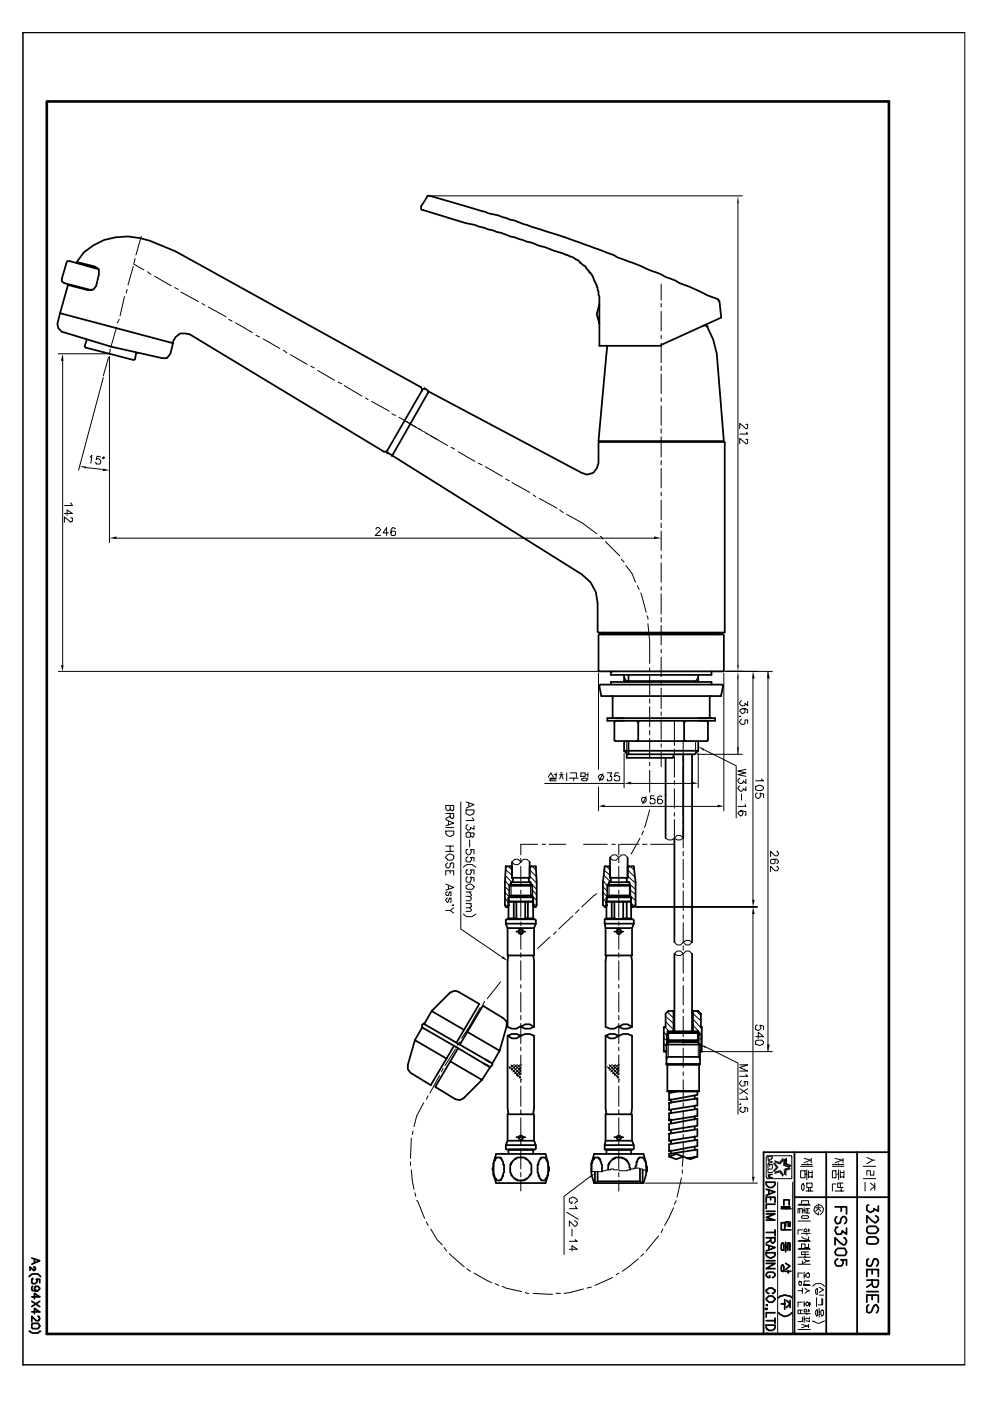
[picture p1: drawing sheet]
<svg xmlns="http://www.w3.org/2000/svg" width="297mm" height="420mm" viewBox="0 0 297 420" stroke-linecap="round" stroke-linejoin="round" font-family="sans-serif">
<g fill="none" stroke="#000" stroke-width=".3">
<path d="M6.9 9.8h282.3v399.5h-282.3zM6.9 9.8h282.3M6.9 9.8v399.5h282.3M129.4 58.7h93.1M40 79.1l3.1 1.9M40 79.9l-1.6 5.6M40.5 77.5l-.3 1.3M42.3 70.9l-1.6 5.6M221.2 60.9v138.6M34.9 98.2l-1.6 5.5M35.7 95.8l-.5 1M37.3 88.9l-1.3 5.8"/>
<path d="M38.1 86.8l-.3 1M44.2 81.5l1 .8M46.3 82.8l5 2.9M52.4 86.3l1 .5M54.2 87.6l5.3 2.9M60.6 91l.8 .5M62.4 92.1l5.3 2.9M68.5 95.8l1.1 .5M70.6 96.8l5.1 2.9M198.2 85.2v4.8M198.2 91v1.1M198.2 93.4v5.8"/>
<path d="M17.5 106.1h14.8M18.8 108.2v91.3M31 113.2l-7.5 27.8M32.5 107.2l-1.5 5.5M32.8 106.9v55.8M33.1 104.8l-.3 1.3M76.7 100.5l1.1 .6M78.8 101.6l5.1 2.9M84.9 105l1.1 .8M87 106.4l5.1 2.9M93.1 109.8l1.1 .5M95.2 111.1l5.1 2.9"/>
<path d="M101.3 114.6l1.1 .5M103.2 115.6l5.3 3.2M109.5 119.3l.8 .6M198.2 100.5v1.1M198.2 102.9v5.8M198.2 109.8v1.3M198.2 112.2v5.8M198.2 119.3v1.1M27 137.1h.3l.2-.6-.2 2.4M30.2 137.1l-1.1-.3-.3 1 .3-.2h.5l.6 .5v.8l-.3 .3h-1.1l-.2-.6M30.7 137.3l.5-.2-.2 .5zM111.4 120.4l5.3 2.9"/>
<path d="M117.5 124.1l1 .5M119.6 125.1l5 3M121.4 126.2l4.5 2.7M125.7 128.6l1 .8M127 129.4l1.1 .8M127.8 129.9l3.2 1.9M129.1 130.7l5 2.9M135.2 134.1l1.1 .6M137.3 135.5l5 2.9M143.4 138.9l1.1 .5M145.5 140l5 2.9M198.2 121.7v5.8"/>
<path d="M198.2 128.6v1.3M198.2 131v6.1M198.2 138.1v1.3M223.6 127.3h.5v1l-.3 .3h-.2l-1.9-1.6v1.6M223.6 131.8h.5v1l-.3 .3h-.2l-1.9-1.6v1.6M223.8 129.6l.3 .6h-2.4M19.3 154h2.4l-1.6-1.1v1.6M21.2 150.8l.5 .8h-2.4M21.2 155.3h.5v1.1l-.5 .2-1.9-1.6v1.6M25.7 140.2l5 .6M112.7 158.8l.3-.6h.5l.5 .8-1.6 1.6h1.6M116.4 159.8h-1.6l1.1-1.6v2.4"/>
<path d="M118.5 158.5l-.8-.3-.5 .6v1.5l.3 .3h.8l.2-.3v-.8l-.2-.2h-.8l-.3 .5M151.6 143.7l1.1 .5M153.5 144.7l5.2 2.9M159.8 148.4l.8 .6M161.7 149.5l5.3 2.9M167.7 152.9l1.1 .8M169.9 154.3l4.7 2.6 4.3 3.2M198.2 140.5v5.8M198.2 147.6v1.1M198.2 150v5.8M198.2 156.9v1.3M198.2 159.3v5.8"/>
<path d="M34.9 161.4h161.2M179.9 160.9l.5 .2 .3 .6M181.5 162.5l4.2 4.2M186.3 167.7l.8 .8M187.6 169.6l1.8 2.4 1.1 2.6M191 175.7l.6 1M192.1 177.8l1.6 5.8M198.2 166.4v1.1M198.2 168.8v5.8M198.2 175.9v1.1M198.2 178.1v6M193.9 184.7l.3 1"/>
<path d="M194.2 187.1l.5 5.3v6.6M198.2 185.2v1.3M198.2 187.6v5.8M198.2 194.7v1.1M198.2 197.1v5.8M17.5 201.3h161.6M179.4 201.9v28.8M187.1 202.9l.8 1.6M194.7 200.3v1M194.7 202.7v5.8M194.7 209.5v1.4M194.7 211.9v6.1"/>
<path d="M194.7 219.1v1.3M198.2 204v1.3M198.2 206.4v6.1M198.2 213.5v1.1M198.2 215.9v5.8M202.1 216.2v7.4M209.3 202.9l-.8 1.6M217 201.9v41.3M221.2 203.5v22.7M222 214.8h-.3h.3M222.2 210.1l-.5 .5v.5l.5 .6h.8l.3-.3v-.5l.8 .8v-1.4M222.2 215.6l-.5 .8 .5 .8h.8l.3-.2v-1.1h.8v1.1"/>
<path d="M222.5 212.5l.8 .2v.8l-.8 .5-.8-.7 .3-.6a1.8 1.8 0 0 1 2.1 0v1.1h-.3M225.7 203.5v66.4M227 201.3h-9.5h14M230.2 201.3v114.1M163.2 234.9h23.9M164.3 233.1l.8-1.3 .8 1.3M164.8 233.4h1.9v.2h-1.9v.6h1.9M166.2 232.3h.5M166.7 231.8v1.3M167.7 233.6l.6-1.3 .5 1.3M167.7 232.3h1.1M168 231.8h.5"/>
<path d="M169.9 231.8v2.4M170.7 233.4h2.6M170.9 231.8h1.9v1.3M172 233.4v.8M174.1 231.8h1.3v1h-1.3zM174.4 233.6a1.51 1.51 0 0 1 1.8 0l-.5 .6h-.8l-.5-.3zM175.7 232.3h.5M176.2 231.8v1.3M179.4 232.8l.5-.5h.5l.6 .8-.6 .8h-.5zM179.4 236v7.2M180.7 232l-1 2.2M182 231.8h1.4l-.6 1h.6v1.1l-.3 .3h-1.1v-.6"/>
<path d="M185.5 231.8h-1.1l-.3 1 .6-.2 1 .2v1.1l-.2 .3h-1.1l-.3-.6M187.1 226v10.3M187.9 222.2v3.8M189.2 234.9h18M192.4 239.4a.94 .94 0 0 1 1.3 0v.8l-.6 .6-.7-.6zM193.7 238.9l-1.1 2.1M194.7 221.5v5.8M194.7 228.6v1.1M194.7 231v6.6M196.1 238.7h-1.1v1l.3-.3 1 .3v1.1l-.2 .2h-1.1l-.3-.5M198.2 223v1.1M198.2 225.4v4.5"/>
<path d="M198.4 238.9l-.5-.2-.8 .5v1.6l.3 .2h.8l.5-.8-.5-.5h-.8l-.3 .5M202.1 224.6v1.4M202.1 227v6.1M202.1 234.2v1M202.1 236.5v5.9M204.8 222.2v3.8M204.8 227.3v1M204.8 229.7v5.8M204.8 236.5v1.4M204.8 238.9v5.8M208.5 222.2v3.8M209 226.2h13.5"/>
<path d="M209.3 226v10.3M211.1 224.9l9.6 4.8v15.6M221.7 233.4l-.5 .5v.5l.5 .5h.8v-.2h.3v-.5l.8 .7v-1.3M221.7 235.7h-.2l-.3 .8 .8 .8 .8-.5v-.3l.8 .6v-1.1M222.2 238.1v1.9M223.6 230.7l-2.4 .5 2.4 .6-2.4 .5 2.4 .5M226.5 235.7h.5a1.17 1.17 0 0 1 1.9 .6l-.6 .8h-1.3l-.5-.3zM227 237.9l-.5 .2v.8l.5 .5 .8-.2 .3-.5-.3-.8 1.1 .2v1.1M228.3 233.6v.3l.6 .3h-2.4M133.6 243.9h2.4v1.4h-.3v.2l-.8-.2v-1.4M133.6 245.8l2.4 1.1-2.4 .7M133.6 249.2h2.4v1.1l-.8 .5a1.38 1.38 0 0 1-1.6-1.6z"/>
<path d="M133.6 256.9l1.1-.8h.5l.8 .5v.8l-.5 .6h-1.4l-.2-.6h-.3zM133.6 248.2h2.4M133.6 253.7h2.4M133.6 255.3h2.4M134.1 258.8l-.5 .5v.5l.5 .6 .8-.6v-.8h.3v-.2h.5l.3 .2v1.1l-.3 .3M134.4 246.3v1.1M134.9 241.6v1.3l.8 .3v-.3h.3v-1.3h-2.4v1l.5 .6 .8-.3v-.3M134.9 244.7l-1.3 .8M134.9 253.7v1.6M138.1 240.5v38.1l12.4 8.5M139.7 240.5l2.4 .8-2.4 1.1M139.7 242.9h2.4v.8a1.4 1.4 0 0 1-2.4 .2z"/>
<path d="M139.7 249.8l.5-.3 .8 .3v.8l.6 .5h.2l.3-.5v-.6l-.3-.2h-.5l-.5 1.3h-.8l-.3-.3zM140.2 247.4l-.5 .2v.8l.5 .6 .8-.3v-.5l1.1 .5v-1.1M140.2 254.8h-.5v1.1l.5 .5 .8-.3 .3-.5-.3-.8h1.1v1.3M140.2 256.9l-.5 .3v1l.3 .3h1l.3-.5v-.6l-.3-.2h1.1v1M140.5 240.8v1M140.8 251.9v2.1M141.6 245.3l.5 .8h-2.4M152.4 259.8l1.1 1.1M153.5 258.5l.8-.8h1l.8 .8-.8 .8h-1zM156.1 258.5l.8-.8h1.1l.7 .8M156.1 257.4v1.4M156.1 259.8v5.8"/>
<path d="M159.5 259.8l1.1 1.1M161.1 253.2h-5v3.2M162.5 253.2h1M164.6 253.2h5M174.9 253.2h7.1M181.2 241.8h33.9M181.8 259.8l1 1.1M183.4 253.2h1M183.6 256.4h1.1l.8 .8-.8 .8h-1.1l-.8-.8zM185.5 257.2l.8-.8h1l.8 .8M185.5 253.2v3.2M185.5 257.4v1.4"/>
<path d="M185.5 259.8v5.8M185.7 253.2h5.9M188.9 259.8l1.1 1.1M191.8 251.4l-2.6 4.7M192.6 253.2h1.3M192.9 249.2l-.5 1.1M194.7 242.9l-1.6 5.3M199.5 251.4l.8 .5h1l.8-.5M202.1 251.4l.8-.8h1.1l.8 .8-.8 .5h-1.1zM202.1 245.8v7.4h-7.1M202.1 243.7v1M204.8 246.1v1"/>
<path d="M204.8 248.4v5.9M204.8 255.3v1.3M204.8 257.7v6.1M222 243.2l.5 .2 .3 .5-.3 .6-.5 .2-.8-.8 .3-.5a1.8 1.8 0 0 1 2.1 0v1.1h-.3M223.3 241.3l.3 .5h-2.4M231.8 257.7l.5 .3v.8l-.3 .2h-.8l-.2-.2v-.8l.2-.3h1.6l.6 .5-.6 .8M232.8 255.3h.3l.3 .6-.3 .7h-.8l-1.3-1.3v1.6M232.8 259.8h.3l.3 .6-.3 .7h-.8l-1.3-1.3v1.6M133.6 262.5v-1.4h2.4v1.4M133.6 265.1l2.4 1.1-2.4 .8M134.1 267.5l-.5 .3v.5l.3 .3h.5l.3-1.1h.5v1.1h-.3M134.1 269.3h-.2l-.3 .6 .5 .8 .6-1.4h.5v1.1l-.3 .3"/>
<path d="M134.4 265.6v1.1M134.9 261.1v.8M134.9 273l1.1 .8M135.5 271.5h.5h-.3M136 272.3l-1.1 .7h-1.3M138.9 260.1l1.1-.8a3.2 3.2 0 0 1 2.6 .8M138.9 274.1l1.1 .8a3.2 3.2 0 0 0 2.6-.8M139.7 265.6l1.1-.5a1.38 1.38 0 0 1 1.3 1.1l-.5 .5h-1.4l-.5-.3zM139.7 267.5h1.6M139.7 270.9h1.6M140.2 260.9h-.5v1l.3 .3h1l.3-.5-.3-.8h1.1v1.3M140.2 263l-.5 .3v1l.3 .3h1l.3-.8-.3-.8 1.1 .3v1"/>
<path d="M140.8 267.5l.5 1.1-.3 .2h-1.3M140.8 268.8l.5 .8-.5 .5h-1.1M140.8 270.9l.5 .6v.5l-.5 .3h-1.1M140.8 272.3l.5 .5-.3 .5h-1.3M151.3 264.1l1.4 1.5 .5-1M151.3 271.2l.8 .8M151.3 269.3l1.1 1.4M151.3 267.5l1.4 1.6v-.5M151.3 265.9l1.4 1.3M151.3 262.5l2.2 2.1M151.6 260.9l1.9 1.6M153.2 265.4v3.7"/>
<path d="M156.1 267v1M156.1 269.3v5.9M156.1 276.5v1M156.1 278.6v6.1M158.5 264.1l1 1.5M158.7 262.7l2.2 2.1M158.7 260.9l2.2 2.1M159 265.4v3.7M159.3 265.1l1.6 1.6M159.5 269.1v-.5l1.4 1.5M159.5 267l1.4 1.3M159.8 270.9l1.1 .8"/>
<path d="M166.7 279.4l-.8 .8M171.7 274.6l-4.2 4M173.6 272.8l-1.1 1M178.9 268l-4.5 4M180.7 264.1l1.3 1.5 .6-1M180.7 271.2l.8 .8M180.7 269.3l1.1 1.4M180.7 267.5l1.3 1.6v-.5M180.7 265.9l1.3 1.3M181 262.5l2.1 2.1M181 260.9l1.8 1.6M182.6 265.4v3.7"/>
<path d="M185.5 267v1M185.5 269.3v5.9M185.5 276.5v1M185.5 278.6v6.1M187.9 264.1l.5 .5M188.1 262.7l2.4 2.1M188.1 260.9l2.1 2.1M188.6 264.6l.3 1M188.6 265.1l1.9 1.6M188.6 265.4v3.7M188.9 269.1v-.5l1.6 1.5M188.9 267l1.6 1.3"/>
<path d="M189.2 270.9l1 .8M190.5 272h36.5h-36.5M204.8 264.8v1.4M204.8 267.2v5.8M204.8 274.4v1M204.8 276.8v5.8M225.7 274.1v78.9M150 294.5l-4 5M156.1 285.8v1.3M156.1 288.1v5.9M156.1 295.3v1M156.1 297.7v5.8"/>
<path d="M164.8 281l-3.7 3.4M185.5 285.8v1.3M185.5 288.1v5.9M185.5 295.3v1M185.5 297.7v5.8M202.1 282.6l.8 .8h1.1l.8-.8M202.9 285.2h1.1l.8 .8-.8 .5h-1.1l-.8-.5zM204.8 282.6l.8-.6h1l.8 .6-.8 .8h-1zM204.8 283.6v1.4M204.8 293.2v1M204.8 295.5v5.9M207.4 286l-.8-.8h-1l-.8 .8v5.8"/>
<path d="M136.5 314.6l-3.2 5M137.8 312.5l-.7 1M143.9 302.2l-5.5 9.2M145.3 300.3l-.6 1.1M152.7 319.9l3.4 3.4M154 319.4l-1.3 1M154.3 319.4l1.8 1.8M154.8 319.4l-1.6 1.5M155 319.4l1.1 1M155.8 319.4l-2.1 2.1M156.1 304.5v1.4M156.1 306.9v6.1"/>
<path d="M156.1 314.1v1M156.1 316.4v5.9l-2.9-2.9M156.1 319.4h.3M182 319.9l3.5 3.4M183.4 319.4l-1.1 1M183.6 319.4l1.9 1.8M185.2 319.4l-2.1 2.1M185.5 319.4h.2M185.5 304.5v1.4M185.5 306.9v6.1M185.5 314.1v1M185.5 316.4v5.9l-2.9-2.9"/>
<path d="M199 309.6l.8 .8M199 311.4l.8 .5M199 313l.8 .8M199 314.9l.5 .5M199.2 308l1.4 1.3M199.5 304.8l2.4 2.1M199.5 306.4l2.4 2.4M200 309.3l-.2 1.1v2.9M200 303.5l1.9 1.8M200.3 312.7v4.3l-.5 .8M204.8 302.7v1M204.8 304.8v6.1"/>
<path d="M204.8 311.9v1.4M204.8 314.3v5.8M207.7 304l2.4 2.1M207.7 305.6l2.6 2.9M207.7 307.4l2.6 3M208.8 303.2l1.3 1.3M209.3 309.3l.5 1.1v2.9l.5 .5M209.3 312.7v4.3l.5 .8M209.8 311.4l.5 .5M209.8 314.9l.3 .5M210.3 315.4h21.2M211.7 314.1l9.5 4.7v15.4"/>
<path d="M221.7 319.4h2.4l-2.4 .7 2.4 1.1h-2.4M226.5 310.9h2.4l-1.6-1.3v1.8M226.5 312.2l.5-.3h1.3l.6 .6-.3 .8a1.32 1.32 0 0 1-1.6 0h-.5zM227 307.4l-.5 .3v1.1l.5 .2 .8-.2 .3-.6-.3-.8 1.1 .3v1.1M123.8 339.2l-.2 1.1M127 330.7l-2.1 4-.8 3.2M128.3 328.6l-.5 1.1M131.8 322.5l-2.9 5.3M132.8 320.4l-.5 1.1M156.1 323.6v1M156.1 325.7v6.1M156.1 332.8v1.4"/>
<path d="M156.1 335.2v5.8M156.1 322l-1.1 .8M156.1 322.8l-.5 .5M156.1 320.1l-1.8 1.9M156.1 320.9l-1.3 1.6M156.1 323.8h.3M185.5 323.8h.2M185.5 323.6v1M185.5 325.7v6.1M185.5 332.8v1.4M185.5 335.2v5.8M185.5 320.1l-1.9 1.9"/>
<path d="M185.5 320.9l-1.4 1.6M185.5 320.4l-1.1-1-1.8 1.5M185.5 322.8l-.6 .5M185.5 322l-.8 .8M204.8 321.5v1M204.8 323.8v5.9M204.8 330.7v1.4M204.8 333.1v6.1M221.7 331.3l.3-.3v.3zM221.7 326.5l2.4 1.6M222.2 324.1l-.5 .5v.6l.5 .5h.8l.3-.3v-1h-.3h1.1v1M222.2 332.1h-.2l-.3 .5 .3 .8 .5 .2 .8-.2v-1.1l-.3-.2 1.1 .2v1.1"/>
<path d="M223.6 322.3l.5 .5h-2.4M223.6 328.9l.5 .8h-2.4M224.1 326.5l-2.4 1.6M123 348.5v1M123.3 350.8l.3 3.2 .5 2.7M123.3 341.3l-.3 6.1M124.4 357.7l.2 1.1M156.1 342.4v1M156.1 344.8v5.8M156.1 351.6v1.4M156.1 354v3.2M176.7 353l-7.6 5.8v17.4"/>
<path d="M177 351.4h3.4l1.4-.6h1.3v-.2h.8v.2h1.6l.2 .3h2.4v-.3l1.9-.2v-.3h1.6l.2 .3h.8v.2h.5l.8 .6M185.5 342.4v1M185.5 344.8v5.8M185.5 351.6v1.4M185.5 354v3.2M193.4 354.8h33.6M204.3 353.2l-1.4 5.8M204.5 350.8v1.1M204.8 342.6l-.3 7.2M204.8 340.3v1M229.9 346.6h7.4v6.9h-7.4l-.2-.5v-5.9zM230.2 346.9h1.3v.5h-.3v.3h-1z"/>
<path d="M230.2 347.9l1.3 .6-1.3 .5M230.2 350.3v-1.1h1.3v1.1M230.2 352.2h1.3l-1.3 .5 1.3 .5h-1.3M230.2 351.6h1.3M230.5 348.2v.5M230.7 349.2v.6M231.5 350.6h-1.3v.8M233.1 354.5v45.5M234.9 347.9l.8-.5v1.6l1.4 .5-.6 .5-1.6-.5zM237.6 354.5v45.5M240 351.1h1.3v2.1h-1.3zM240 349.8h3.7"/>
<path d="M240.2 349.2h3.2M240.5 355.1h.3l.2 .5v.8l-.2 .5h-.3l-.3-.5v-.8zM240.5 355.1h.3M241 347.4l1.9 .5M241.3 352.2h.5M241.6 357.2h2.1M241.8 354.8h1.6v1.3h-1.6zM241.8 350.8v2.9M242.1 349v.2M242.4 351.1v2.1M242.4 356.4v.8M242.4 351.6h1"/>
<path d="M242.4 353h1M242.9 356.4v.8M243.2 347.9l-2.2 .8M243.2 347.4v1.3M243.4 351.1v2.1M249.5 351.1h1.1v2.1h-1.1zM249.5 349.2h3.4M249.5 349.8h3.4M250.3 357.2h2.6M250.3 347.4l2.1 .5M250.6 355.1h-1.1v2.1M250.8 352.2h.6"/>
<path d="M251.4 349v.2M251.4 350.8v2.9M251.9 351.6h1M251.9 353h1M251.9 351.1v2.1M251.9 354.8v1.3M252.1 356.4v.8M252.7 347.9l-2.4 .8M252.7 354.8h-1.6v1.3h1.6M252.7 347.4v1.3M252.9 351.1v2.1M258.8 349.8h3.7"/>
<path d="M258.8 353.5h3.7M259.3 354.5v2.7M259.8 347.1l1.9 .8h.5M260.9 354.8l1.3 1.1-1.3 1M261.7 347.9l-1.9 1.1M261.9 351.1v1.3h-1v-1.3h-1.1v1.3M262.2 354.8v2.1M124.9 360.1h.2l2.2 5.3M127.8 366.4l.5 1.1M129.1 368.6l1.9 3.1 1.6 1.6M133.1 374.1l.8 1.1M134.7 376l4.5 3.9"/>
<path d="M169.9 363.5l3.4 2.2M170.7 374.6h2.3l-1.6-1v1.6M171.4 360.4v.5h-.2l-.5-.5v-.8l.7-.6h.6a1.41 1.41 0 0 1 1 1.4l-.8 .5M171.4 368.6v2.1M172.2 366.2l.8 .5v.5l-.5 .6h-.3l-1.5-1.6v1.6M172.5 361.7l.5 .8h-2.3M172.5 371.7v.3l.5 .3h-2.3M191.3 377.6l-4.8 3.7M192.9 376l-.8 .8M197.4 370.7l-3.7 4.5M198.7 368.6l-.5 1M201.9 362.2l-2.7 5.3"/>
<path d="M202.7 360.1l-.6 1.1M239.2 363.8v-1.3h1.3v1.3M239.2 361.4h3.7M239.2 366.2h3.7M239.2 372.3h3.7M239.2 374.6h3.7M239.2 377h3.7M239.4 361.2h3.2M239.4 372h3.2M239.4 374.4h3.2M239.7 362.5v1.3M240.2 360.9v-.8h2.2v.8"/>
<path d="M240.2 370.9l.8 .6 1.4 .2v-.8M240.2 369.9h2.7M240.5 364.6h1.6l.3 .5a2.25 2.25 0 0 1-2.2 0zM240.5 368.8h-1.3v1.4M240.5 378.1v1h-1.3M240.5 363h.5M240.8 379.1h2.1M241 368.8l.6-.2 .2 .2v.6h-.8zM241 377.6l.6 .5h1l-1 .3-.8 .5M241 362.2v1.6M241.3 361.2v.2M241.3 372v.3"/>
<path d="M241.3 374.1v.3M241.3 375.4v.8M241.3 376.5v.5M241.8 369.9v.5M242.1 362.5v1.3M242.4 373.1v1h-1.1v-1h-1.1v1M242.4 375.4h-2.2v.8h2.2M242.4 368.6v.8M242.6 362.5h-1v1.3h1M242.6 368.8v.3M244.5 362.2h1.6M245 361.4l-.8 .5-.3 1.1 .6 .8 .8 .5v-.8"/>
<path d="M245.3 361.9v-.7l1 .5 .6 .8-.3 1-.8 .8M245.3 362.2v.3l.8 .8M245.3 362.5l-.8 .8M140 380.5l1 .8M142.1 381.8l5.3 2.9M148.4 385l1.1 .5M150.5 385.8l1.1 .5 4.8 1M157.4 387.6l1.1 .3M159.8 387.9l5.8 .2M166.7 387.9h1.3M174.9 386.6l-4 1-1.8 .3M177.3 386l-1.4 .3"/>
<path d="M183.6 383.1l-5.3 2.4M185.5 381.8l-.8 .5M239.2 387.1h1.3M239.2 398.7h3.7M239.4 384.4h.3v-.2l.5 .2v.8l-.2 .3-.6-.3zM240 392.9v1.1M240.2 397.1l1.9 .6M240.5 381.8h-1.3v1.3M240.5 390.5h-1.3v1.3M240.5 392.9h-1.3v1.1h1.3M240.5 395v1.3h-1.3M240.5 386.3v1.6"/>
<path d="M240.8 385.2h1.8M240.8 385.5h2.1M240.8 394h2.1M241 392.9l.6-.3 .2 .3v.5h-.8zM241 381.5v1.9M241 390.3v1.5M241 394.8v1.8M241 382.6h.6M241 391.1h.6M241 395.6h.6M241.3 386.3l.5 .5 .8 .3-.8 .2-.5 .6M241.6 382.1l.8-.3 .2 .3v.8l-.2 .2-.8-.2z"/>
<path d="M241.6 390.8l.5-.3 .3 .3v.5l-.6 .3-.2-.3zM241.8 385.2v.3M241.8 394v.2M241.8 390.5h.3M242.1 381.8h.3M242.4 397.7l-2.2 .5M242.4 392.6v.8M242.4 397.1v1.1M242.6 384.2h-1.6v.8M242.6 395v.6l-1-.3M242.6 395.8v.5l-1-.2M242.6 390.5v1.3"/>
<path d="M242.6 392.9v.3M242.9 390.8v.5M243.7 385.8v-.3l.8-.5h1.6l1 .8M243.7 396.1v.2h.5l1.1 .6 1.8-.8M244.5 386.8l.5-.2v1.5l-.5-.2zM244.5 393.2l.5-.3v1.6l-.3 .3-.2-.6zM244.7 386.6h.3M244.7 389.2v2.6M244.7 392.9h.3M245.5 386l1.4 .8-1.4 .8M245.5 388.4h1.4M245.5 392.4v2.6"/>
<path d="M245.5 393.4h.3M245.5 394.2h.3M246.1 393.2l.2-.3 .6 .3v1l-.6 .6-.2-.6zM246.3 389.5v1.8M246.3 392.9h.3M246.6 389.5v1.8h-1.3"/>
</g>
<g fill="none" stroke="#000" stroke-width=".53">
<path d="M18 93.9l-.8 3.2 .3 1.3 1 1.1 14.8 4.5 15.4 3.4h1.3l1.1-1.3 .8-3.2M29.4 80.7l-8.5-2.4h-.8l-1.6 5.3v.8l.8 .5 8.2 2.1M179.7 91.3l-.8 2.9 .8 2.9v-8.2l-.8-3.4-.8-1.4-.6-1.6-.5-.7-.5-.3-.8-1.3-1.6-1.4h-.3l-.5-.8-.8-.2-.5-.5-8.7-3.2-10.4-3.2-2.6-1.1-23.8-6.8-.3-.3v-.8l1.9-3.2h.8l17.7 5.3 2.6 .6 3.7 1.3a385.5 385.5 0 0 1 35.2 12.4l10.1 4 1.3 .8 7.1 2.9 5.6 2.6 2.9 1.1 .3 .5h.2l.6 5-18 8.2M179.7 97.1v6.6h18.5M210.9 97.6l1 .3M211.9 97.9l1.9 4 1 4.2 2.2 26.2h-37.6l2.6-28.6M211.9 97.9h.3M25.7 101.6l.2 .3-.5 1.8 .3 .5 14.3 3.7 .5-.2 .2-1.6 .6-.3M51.9 102.9l-33.9-9 2.4-8.4 6.1 1.5 1.5-.2 .8-1.1 .8-3.4v-1.6l-1.3-.8-5.3-1.3 2.1-2.9a19.5 19.5 0 0 1 19.9-3.5l7.7 3.2 73.5 40.7 .3 1.1M51.9 102.9a3.4 3.4 0 0 1 5-2.6l58.2 35.2 1.1-.3M128.3 117.7l-10.8 19.1M116.2 135.7l58.2 36.5 2.6 2.4 1.6 2.9 .5 3.5v8.4l.3 .3h37.8v-57.1h-37.5l-.3 .2v6.1a3.3 3.3 0 0 1-5 2.9l-45.8-24.3-.3 .2 .3-.2h-.3v-.3l-1-.8v.3h-.6l-10.8 18.8 .3 .5"/>
<path d="M180.4 190.2h-.2h.2M181.2 189.7v.5M198.2 190.2h-18.5l-.3 .3v10.8h37.6v-10.8l-.3-.3h-18.5h18M215.1 189.7v.5M179.7 205.6l.2-.3h36.5l.3 .5-.5 3h-36zM182 215.4h32.3v.8h-32.3zM183.1 201.3v1.1h30.2v-1.1M183.1 205.3v-.8h30.2v.8M183.1 201.6h.3M183.4 208.8h.2v6.3l.6 .3M184.4 216.2l-.2 .5v5.3l.2 .2h27.5l.3-.2v-5.3l-.3-.5M187.1 204.3h22.2"/>
<path d="M187.1 202.4v2.1M188.4 202.4v2.1M190.8 216.2l.5 .5v5.3M191.6 216.2l-.3 .5M204.8 216.2l.3 .5 .5-.5M205.1 216.7v5.3M209.3 202.4v2.1M213 208.8h-.3v6.3l-.5 .3M187.1 222.2v3M187.1 225.2h22.2M188.4 222.2v3.8l-.3 .2-1-1M191.3 222l-.5 .2"/>
<path d="M191.3 222l.3 .2M199.5 227.3v24.1M204.8 222.2l.3-.2 .5 .2M204.8 226.2v25.2M207.4 226.2v56.4M209.3 225.2l-1.1 1h-20.3v1.1h13.7l.3-.3v-.8M209.3 222.2v3M152.9 259.8l.6 .3M153.5 258.5v4.8h5.3M153.5 259.8h-1.9l-.3 4.8v6.9l.3 .5h.8M158.8 258.5v4.8M158.8 259.8h1.8l.3 4.8v6.9l-.3 .5h-.8"/>
<path d="M159.3 259.8l-.5 .3v3.2M182.6 259.8l.2 .3M182.8 259.8h-1.6l-.5 4.8v6.9l.5 .5h.6M182.8 257.2v6.1h5.3M188.1 259.8h1.9l.5 4.8v6.9l-.5 .5h-.8M188.1 257.2v6.1M188.7 259.8l-.6 .3v3.2M202.1 251.6v31M151.6 277h9M151.6 277v-1l.3-.3h8.4l.3 .3v1M151.6 277l.5 1.3M152.1 278.3v8.2h8v-8.2"/>
<path d="M152.1 278.3h8M152.4 275.4h1.6M152.4 270.4h1.6M152.4 275.4l.3 .3M152.4 271.5h.3M152.4 271.5l-.3 .5M152.7 270.4h-.3v5M152.7 270.4h6.8M152.7 268.5v-2.9l.5-.2v-.8h5.8v.8l.5 .2v2.9M152.7 268.5l.5 .6h2.9h-3.4l-.3 .2 .5-.5M152.7 270.4l-.3-1.1v2.2M152.7 265.6h6.8"/>
<path d="M152.7 268.5h6.8M152.7 265.4h6.8M153.5 269.1h.2M153.7 263.3v1.3M154 275.4l2.1 .3 1.3-.3M154 270.4h.8v5M154 270.4v5M154.8 270.4h2.6v5h.8v-5h-.8M154.8 279.4h2.6M158.2 275.4h1.6M158.2 270.4h1.6M158.5 263.3v1.3"/>
<path d="M158.8 269.1h.2M159 269.1h-2.9h3.4l.3 .2-.3 1.1M159.3 268.8l.5 .5v2.2l.5 .5M159.5 270.4h.3v5M159.5 268.5l-.5 .6M159.8 275.4l-.3 .3M160.6 277l-.5 1.3M181.2 277v-1.3h8.5l.3 .3v1M181.2 277h8.8M181.2 277l.3 1.3M181.5 278.3v8.2h7.9v-8.2M181.5 278.3h7.9"/>
<path d="M181.8 275.4h1.6M181.8 270.4h1.6M181.8 275.4l.2 .3M181.8 269.3v2.2M181.8 271.5h.2M181.8 271.5l-.3 .5M182 268.5l.6 .6h2.9h-3.2l-.5 .2v.6l.5 .5M182 268.5v-2.9l.6-.2v-.8h6.1v.8l.2 .2v2.9M182 265.6h6.9M182 268.5h6.9M182 265.4h6.9M182.3 268.8l-.5 .5h.2"/>
<path d="M182.8 269.1h.3M183.1 263.3v1.3M183.4 270.4h.8v5M183.4 275.4l2.1 .3 1.3-.3M183.4 270.4v5M184.2 270.4h2.6v5h1.1v-5h-1.1M184.2 279.4h2.6M184.9 278.9l.6-.3 .5 .3 .3 .5-.3 .5-.5 .3-.6-.3zM187.9 275.4h1.3M187.9 270.4h1.3M187.9 263.3v1.3M188.1 269.1h.3"/>
<path d="M188.1 260.1h.3M188.7 268.8l.5 .5v2.2l.5 .5M188.9 270.4h.3v5M188.9 270.4h-7.1v5M188.9 268.5l-.2 .6h-3.2h3.4l.3 .2-.3 1.1M189.2 275.4l-.3 .3M190 277l-.6 1.3M152.4 286.5l-.3 1.6v19.9l1.4 .5h1.3l1.3-.8M159.8 286.5l.3 1.6v19.9M181.8 286.5l-.3 1.6v19.9l1.3 .5h1.4l1.3-.8M189.2 286.5l.2 1.6v19.9M202.1 286v23.3"/>
<path d="M207.4 286v23.3M124.4 311.9l-2.2 7.4v1.4l.8 1 6.1 3.7 6.9-11.6M124.4 311.9l9.5 5.6M126.7 308.2l19.9 11.7M127.3 307.2l-.3-.3-.5 .5 .2 .8h-.2l-2.1 3.7M127.3 307.2l20.1 11.6M129.4 303.2l5.5-5.5 1.4-.6 1 .3 6.4 3.7-6.9 11.6M129.4 303.2l9.5 5.6M129.4 303.2l-2.1 4M134.9 318.3l9.6 5.5M137.3 314.3l-6.9 11.7 6.1 3.7 1.4 .2 1-.5 5.6-5.6M137.9 313.3l6.8-11.7 6.1 3.7 1.1 1.1v1.3l-2.1 7.4"/>
<path d="M140.2 309.6l9.6 5.5M144.7 318.8l1.6 .8M145.5 317.8l1.3 .8M146.6 319.9l.2 .2-2.3 3.7M147.4 318.8l.2 .5-.5 .6h-.5M149.8 315.1l-2.2 3.7h-.2M152.1 310.6v21.7l.3 1.9M152.1 310.6l1.4-.5h1.3l1.3 .5-1.3 .8h-1.3zM156.1 310.6l1.3-.5h1.4l1.3 .5v21.7l-.3 1.9M156.1 308l1.3-.8h1.4l1.3 .8-1.3 .5h-1.4zM181.5 310.6v21.7l.3 1.9M181.5 310.6l1.3-.5h1.4l1.3 .5-1.3 .8h-1.4z"/>
<path d="M185.5 310.6l1.3-.5h1.3l1.3 .5v21.7l-.2 1.9M185.5 308l1.3-.8h1.3l1.3 .8-1.3 .5h-1.3zM199.8 319.1v.2h.2M199.8 317h10M199.8 319.1h10M199.8 313v6.1M199.8 310.4h.5M199.8 315.1l-.3 .3M200 309.3h9.3v3.4M200 319.3h9.6M200.3 309.3v.5v-.5M200.3 309.8h9"/>
<path d="M200.3 309.3v3.4M201.6 303.2l.5 .3M201.9 303.5v5.5M202.1 303.2h-1.8l-.8 .8v4h-.5v7.4h.8M202.1 309l-.5 .3M207.4 309l.6 .3M207.4 303.2h1.9l.8 .8v4h.2v7.4h-.5M207.7 303.5v5.5M208 303.2l-.6 .3M209 311.9v.6l.8 .8M209 309.3v.5M209.3 311.9h-9v.6h.8"/>
<path d="M209.3 312.5h-9l-.5 .8h10M209.3 310.4h.5M209.8 319.1l-.2 .2v8h-9.6v-8M209.8 313.3v5.8M209.8 315.1l.3 .3M200.6 330.7l8.4-1.3v2.1l-8.4 1.3zM200.6 333.9l8.4-1.3v2.1l-8.4 1.3zM200.6 337.1l8.4-1.6v2.1l-8.4 1.3zM200.6 340l8.4-1.3v2.1l-8.4 1.3zM201.1 336.8v-1v1M201.1 327.3v.3M201.1 329.7v1"/>
<path d="M201.1 332.8v1.1M201.1 338.9v1.1M203.2 327.3l-2.6 .5v2.1l8.4-1.6v-1M208.2 328.6v1.1M208.2 331.5v1.1M208.2 334.7v1.1M208.2 337.9v.8M148.2 347.9h.2l.6-.8h1l.8 1.4v.7h.3v2.4l-.3 .3v.8h-.2v.5l-.6 .8h-1l-.3-.5h-.3l-.2-1.1h-.3v-1.3a.66 .66 0 0 1 0-1.1v-1.3l.3-.2zM148.7 346.1h14.8l.8 2.9v3.2l-.8 2.6h-14.8l-.8-2.6v-3.2zM151.6 343.4h9M152.1 342.1l-.5 1.3v1.1l.3 .2h4.2h-3.7v1.4M152.1 342.1v-7.9h8v7.9"/>
<path d="M152.1 342.1h8M153.2 348.7h.3v-.2l.8-.8h.2v-.3l.5-.3h2.2l.8 .6a3.9 3.9 0 0 1 1 4.7h-.2v.3l-.8 .8h-.3v.2h-.5v.3h-2.2v-.3h-.5v-.2h-.2l-.8-.8v-.3h-.3v-.5l-.3-.3v-2.4h.3zM154.8 341h2.6M155.3 341l.8-.5 .8 .5-.3 .6-.5 .2-.5-.2zM160.1 342.1l.5 1.3v1.1l-.3 .2h-4.2h3.7v1.4M161.9 347.4h.3v-.3h1.1l.5 .8h.2l.3 1.9a1.32 1.32 0 0 1 0 1.6v1h-.3l-.2 1.1h-.3l-.2 .5h-1.1l-.5-.8v-.5h-.3v-.8l-.3-.3v-2.4h.3v-.7zM177.3 351.4v-2.7h.2l.3-1h.3l.2-.6h1.1l.3 .6h.2l.3 1.3 .2 .2v2.2M178.1 346.1h14.8l.8 2.9v3.2l-.8 2.6h-14.8l-.8-2.6v-3.2zM178.3 351.4v3.4M178.6 354.8l.5-.5h12.7l.6 .5M179.1 351.4v2.9M181.2 343.4h8.8"/>
<path d="M181.5 342.1v-7.9h7.9v7.9M181.5 342.1l-.3 2.6h4.3h-3.7v1.4M181.5 342.1h7.9M182.3 350.8v-1.6h.3v-.5h.2v-.2l.8-.8h.3v-.3h.5v-.3h2.1v.3l1.1 .3 1.1 1.5 .2 1.6M184.2 341h2.6M184.9 340.8l.6-.3 .8 .5-.3 .6-.5 .2-.6-.2zM189.4 342.1l.6 1.3v1.1l-.3 .2h-4.2h3.7v1.4M190.5 350.3l.3-1.8h.2l.3-1.1h.3v-.3h1l.5 .3v.5h.3v.6l.3 .2v1.1h.2v1.6M191.8 350.6v3.7M192.6 350.8v4M200.6 346.9l2.1-.8 2.1 .8-2.1 .8zM200.6 343.2l8.4-1.4v1.9l-8.4 1.6z"/>
<path d="M200.6 346.9v-.8l8.4-1.4v2.2M201.1 342.9v-.8v.8M201.1 345v1.1M204.8 346.9l2.1 .8 2.1-.8-3.2 .5M208.2 340.8v1M208.2 344v1M208.2 346.9v.2M229.7 354.5h2.6v.8l-.8 .8h-1l-.8-.8zM229.7 356.7l2.6 .7-2.6 1.1M230.5 356.9v1.1M231 359v.8M238.1 345.5v54.5"/>
<path d="M238.1 359h28.3M247.7 345.5v54.5M256.9 345.5v54.5M266.4 345.5h-37.5v54.5M9.5 377.3l2.4 .8-2.4 1M10.1 379.9l.5 .3v.5l-.5 .3v-.3h-.3l-.8-.8v1.1M10.3 377.6v1M229.7 360.6v-1.6h2.6v1.6M229.7 364.1h2.6l-2.6 1 2.6 .8h-2.6M229.7 371.2h2.6v1.1l-.5 .5-.8-.5v-1.1M229.7 373.3l2.6 .8-2.6 1.1M229.7 375.7h2.6a1.38 1.38 0 0 1-1.6 1.6 1.44 1.44 0 0 1-1-1.6z"/>
<path d="M229.7 378.9h2.6l-2.6 1.6h2.6M229.7 363.3h2.6M229.7 369.6h2.6M229.7 378.1h2.6M230.5 373.6v1M231 372l-1.3 .8M232.3 361.2h-2.6v1.3M232.3 368.8v1.9M234.2 361.9h2.6M234.2 362.5h2.9M234.4 372.8h.3l.3 .5v1.3l-.3 .3-.5-.3v-1.3zM234.4 379.4h.3l.3 .5v1.1l-.3 .3-.5-.3v-1.1z"/>
<path d="M234.7 374.9h.3M235 361.4v-1.6h1.5v1.6M235.2 368.8h-1v-2.1h1v2.1h1.9M235.5 378.9l1.3 .8-1.3 1M235.5 372.5v2.9M235.5 373.9h.5M235.7 361.9v.6M236 374.9v-2.1h.8v2.1M236.5 372.8v2.1M236.8 366.4v1.4h-.5v-1.4h-.8v1.4M250.3 361.9h3.4v2.2M250.8 364.9a1.13 1.13 0 0 0-.5 1.2 1.13 1.13 0 0 0 1.1 .9l.5-.3 .3-1.3 .5-.5h.5a1.28 1.28 0 0 1 0 2.1"/>
<path d="M251.1 368h-.5l-.3 .8 .5 1.3h1.4l.2-1 1.3 1v-1.8M251.1 374.4h2.1l.5 1-.2 .8-.3 .3h-2.1l-.5-.3-.3-.8zM251.1 377.6a1.16 1.16 0 0 0-.8 .9 1.16 1.16 0 0 0 .5 1.2h1.4a1.26 1.26 0 0 0 .2-1.9h-.2h1.5v1.6M252.2 361.9v1.4M252.9 371.2h.3l.5 .8v.5l-.5 .8a4.7 4.7 0 0 1-2.9-2.1v2.1M259.8 368.3l.6-.5h2.1l.8 .8v.5l-.8 .8h-2.1l-.6-.5zM259.8 371.5l.6-.6h2.1l.8 .8v.6l-.3 .5-.5 .3h-2.1l-.6-.3zM260.4 361.4l-.6 .3v1.3l.8 .5 1.1-.2 .2-.3v-.5l1.4 .8v-1.6M260.4 377.6l-.6 .2v1.6l.6 .3h.7l.8-2.1h.8a1.28 1.28 0 0 1 0 2.1M262.5 364.6l.5 .3 .3 .5v.5l-.8 .8-1.1-.5-1.6-1.6v2.1M8.7 382.8l1.1-.7h1.6l.8 .7M8.7 399.3a4.1 4.1 0 0 0 2.7 .5l.8-.5"/>
<path d="M9.5 388.9h2.4l-1.6-1v1.6M9.5 393.4h2.4l-1.6-1v1.6M9.5 390.3l2.4 1.5M9.8 383.4v.2h-.3v1.1l.3 .3h.8l.5-.6v-.5l-.2-.3h1v1.1M9.8 385.8l-.3 .2v.8l.3 .3h1.6l.5-.8-.5-.5h-.8l-.3 .8 .3 .5h.5M9.8 396.9h1.6l.5 .8-.3 .5-.2 .3h-1.6l-.3-.3v-1.1zM11.4 394.8h.2l.3 .5-.3 .8h-.7l-1.4-1.3v1.5M11.9 390.3l-2.4 1.5M229.4 392.4v.2h.5v-.2l-.2 .2h.2M229.7 389.5l.8-.8h1l.8 .8v.2l-.8 .8h-1l-.8-.8zM229.7 391.3h.2v.3zM229.7 397.4h2.6v.8l-.3 .5-.5 .3h-1l-.6-.3-.2-.5z"/>
<path d="M229.7 396.1h2.6M230.5 387.9l-.8-.6v-.5l.8-.5h1l.8 .5v.5l-.8 .6M230.7 382.6v.5h-.5l-.5-.5v-.5l.5-.6h1.6l.5 .6v.5l-.8 .5M232.3 393.7h-2.6v1.3M232.3 395.3v1.6M233.4 389.2l.5-.5 1.1-.3 1.8 .3 .5 .5M233.4 393.7a2.38 2.38 0 0 0 3.9 0M234.2 391.1h1M234.7 381.3h.3M235.2 381.3h1.9M235.2 389.7v2.9M235.7 390l1.1 1.1-1.1 1"/>
<path d="M236.3 381.3v.5M236.8 390v2.1M259.8 382.8v-2.1h3.5v2.1M259.8 383.9h3.5v1.3l-.6 .8h-.8l-.2-.2-.3-.6v-1.3M259.8 390.5v-2.1h3.5v2.1M259.8 387.3h3.5M260.4 391.3l-.6 .5v1.6l.6 .3 .7-.3 .8-1.8 .8-.3a1.51 1.51 0 0 1 0 2.4M261.4 380.7v1.4M261.4 388.4v1.3M261.4 385l-1.6 1M229.7 400l.2-.2v.2z"/>
<circle cx="156.1" cy="279.4" r=".78"/>
</g>
<g fill="#000">
<path d="M221.2 58.7l.3 2.2h-.6zM18.8 106.1l.2 2.1h-.7zM23.8 139.7l2.1 .3-.2 .5zM31 140.5l1.8 .5-2.1 .3zM32.8 161.4l2.1-.5v.8zM196.1 160.9l2.1 .5-2.1 .3zM18.3 199.5h.7l-.2 1.8zM220.9 199.5h.6l-.3 1.8zM221.2 201.3l.3 2.2h-.6zM225.7 201.3l.5 2.2h-.8zM230.2 201.3l.5 2.2h-.8zM187.1 234.9l2.1-.5v.8z"/>
<path d="M207.2 234.4l2.1 .5-2.1 .3zM209.3 223.8l1.8 .8-.2 .6zM220.9 224.1h.6l-.3 2.1zM179.4 241.8l1.8-.5v.8zM215.1 241.3l1.9 .5-1.9 .3zM225.4 269.9h.8l-.5 2.1zM225.7 272l.5 2.1h-.8zM150.8 286.8l1.3 1.3-1.8-.8zM209.8 313.3l1.9 .5-.3 .5zM229.9 313.3h.8l-.5 2.1zM176.7 352.7l1.6-.8-1.3 1.3zM225.4 353h.8l-.5 1.8z"/>
<path d="M231.5 348.7h.8l1.1 1.3zM232.6 350l-.3 1.4h-.8zM232 347.9l1.6 .6-1.3 .2zM232.3 351.4l1.6-.6-1.9 1.4zM231.5 348.7l1.9 1.3h-.8zM232.6 350h.8l-1.1 1.4zM232.3 348.7l1.3-.2 .3 .7zM234.7 347.1l-.8 2.1-.3-.7zM233.9 350.8l1 1.4-1.3-.6zM232 352.2l1.9-1.4-.3 .8zM234.7 347.1l.2 .8-1 1.3zM233.6 351.6l1.3 .6-.2 .8z"/>
<path d="M234.9 349.5l.8-.5 1.4 .5zM234.9 347.9l.8-.5v1.6zM234.9 347.9l.8 1.1-.8 .5zM234.9 350.6l1.6-.6-.8 1.1zM234.9 350.6l.8 .5v1.6zM234.9 350.6l.8 2.1-.8-.5zM234.9 349.5h2.2l-.6 .5zM236.5 350l.6 .6-1.4 .5z"/>
</g>
<path d="M14 30.4h252.4v369.6h-252.4z" fill="none" stroke="#000" stroke-width=".79"/>
</svg>
